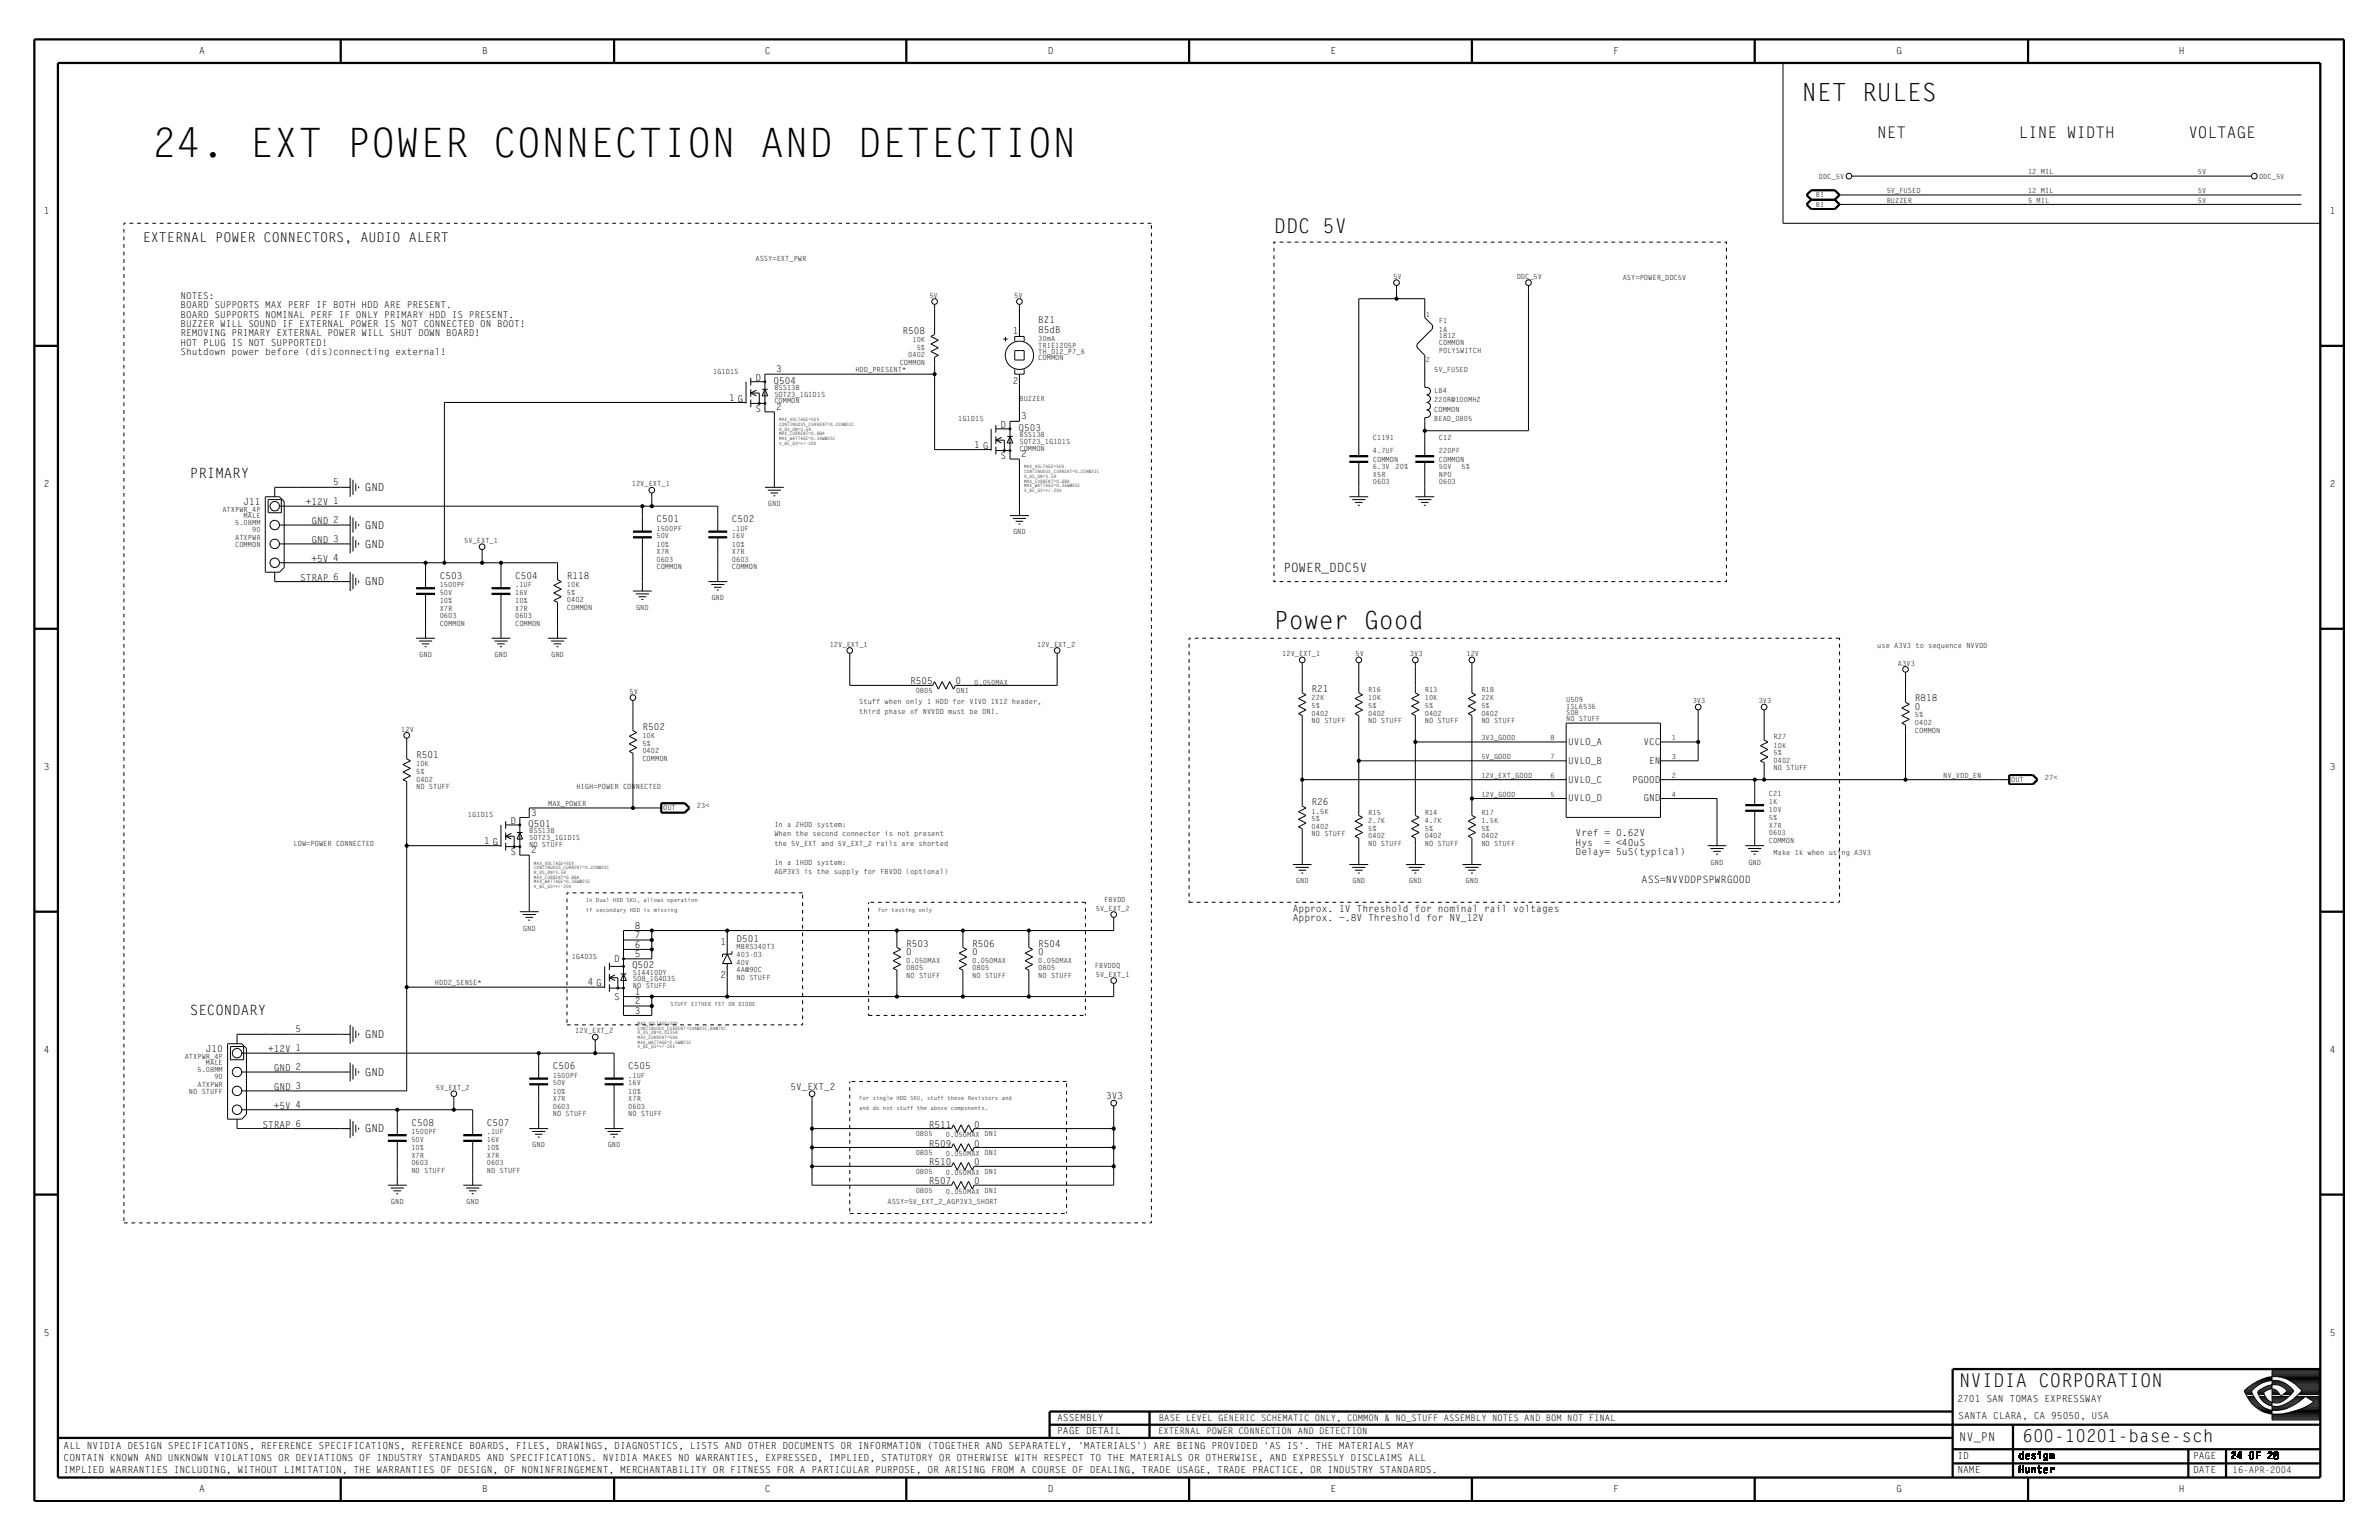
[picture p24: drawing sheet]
<svg xmlns="http://www.w3.org/2000/svg" width="432mm" height="279mm" viewBox="0 0 432 279" stroke-linecap="round" stroke-linejoin="round" font-family="sans-serif">
<defs><g id="words">
<text font-size="7.4" x="27.6" y="28.5">24. EXT POWER CONNECTION AND DETECTION</text>
<g font-size="4.5">
<text x="327" y="18.3">NET RULES</text>
<text x="231.2" y="114.1">Power Good</text>
</g>
<text font-size="3.7" x="231.2" y="42.2">DDC 5V</text>
<text font-size="3.4" x="355.6" y="251.6">NVIDIA CORPORATION</text>
<text font-size="3.2" x="367.1" y="261.6">600-10201-base-sch</text>
<g font-size="2.9">
<text x="340.7" y="25.1">NET</text>
<text x="366.4" y="25.1">LINE WIDTH</text>
<text x="397.2" y="25.1">VOLTAGE</text>
</g>
<g font-size="2.6">
<text x="34.5" y="86.7">PRIMARY</text>
<text x="34.5" y="184.2">SECONDARY</text>
</g>
<text font-size="2.4" x="25.9" y="43.9">EXTERNAL POWER CONNECTORS, AUDIO ALERT</text>
<text font-size="2.3" x="232.9" y="103.8">POWER_DDC5V</text>
<text font-size="2.2" x="355.6" y="261.4">NV_PN</text>
<g font-size="2">
<text x="66.2" y="89.1">GND</text>
<text x="66.2" y="95.9">GND</text>
<text x="66.2" y="99.4">GND</text>
<text x="66.2" y="106.2">GND</text>
<text x="66.2" y="188.3">GND</text>
<text x="66.2" y="195.2">GND</text>
<text x="66.2" y="205.4">GND</text>
</g>
<g font-size="1.8">
<text x="36.2" y="9.7">A</text>
<text x="87.5" y="9.7">B</text>
<text x="138.8" y="9.7">C</text>
<text x="190.2" y="9.7">D</text>
<text x="241.5" y="9.7">E</text>
<text x="292.8" y="9.7">F</text>
<text x="344.2" y="9.7">G</text>
<text x="395.5" y="9.7">H</text>
<text x="7.9" y="38.8">1</text>
<text x="422.9" y="38.8">1</text>
<text x="7.9" y="88.4">2</text>
<text x="422.9" y="88.4">2</text>
<text x="7.9" y="139.7">3</text>
<text x="422.9" y="139.7">3</text>
<text x="286" y="153.4">Hys</text>
<text x="286" y="155.1">Delay= 5uS(typical)</text>
<text x="286" y="151.7">Vref = 0.62V</text>
<text x="291.2" y="153.4">= &lt;40uS</text>
<text x="298" y="160.3">ASS=NVVDDPSPWRGOOD</text>
<text x="234.7" y="165.4">Approx. 1V Threshold for nominal rail voltages</text>
<text x="234.7" y="167.1">Approx. ~.8V Threshold for NV_12V</text>
<text x="7.9" y="191.1">4</text>
<text x="422.9" y="191.1">4</text>
<text x="7.9" y="242.4">5</text>
<text x="422.9" y="242.4">5</text>
<text x="191.9" y="257.8">ASSEMBLY</text>
<text x="355.3" y="254.4">2701 SAN TOMAS EXPRESSWAY</text>
<text x="355.4" y="257.5">SANTA CLARA, CA 95050, USA</text>
<text x="11.5" y="262.9">ALL NVIDIA DESIGN SPECIFICATIONS, REFERENCE SPECIFICATIONS, REFERENCE BOARDS, FILES, DRAWINGS, DIAGNOSTICS, LISTS AND OTHER DOCUMENTS OR INFORMATION (TOGETHER AND SEPARATELY, 'MATERIALS') ARE BEING PROVIDED 'AS IS'. THE MATERIALS MAY</text>
<text x="191.9" y="260.2">PAGE DETAIL</text>
<text x="11.5" y="265">CONTAIN KNOWN AND UNKNOWN VIOLATIONS OR DEVIATIONS OF INDUSTRY STANDARDS AND SPECIFICATIONS. NVIDIA MAKES NO WARRANTIES, EXPRESSED, IMPLIED, STATUTORY OR OTHERWISE WITH RESPECT TO THE MATERIALS OR OTHERWISE, AND EXPRESSLY DISCLAIMS ALL</text>
<text x="11.5" y="267.2">IMPLIED WARRANTIES INCLUDING, WITHOUT LIMITATION, THE WARRANTIES OF DESIGN, OF NONINFRINGEMENT, MERCHANTABILITY OR FITNESS FOR A PARTICULAR PURPOSE, OR ARISING FROM A COURSE OF DEALING, TRADE USAGE, TRADE PRACTICE, OR INDUSTRY STANDARDS.</text>
<text x="355.3" y="264.6">ID</text>
<text x="355.3" y="267.2">NAME</text>
<text x="366.4" y="267.2">Hunter</text>
<text x="366.4" y="264.6">design</text>
<text x="398" y="264.6">PAGE</text>
<text x="398" y="267.2">DATE</text>
<text x="404.9" y="264.6">24 OF 28</text>
<text x="36.2" y="270.6">A</text>
<text x="87.5" y="270.6">B</text>
<text x="138.8" y="270.6">C</text>
<text x="190.2" y="270.6">D</text>
<text x="241.5" y="270.6">E</text>
<text x="292.8" y="270.6">F</text>
<text x="344.2" y="270.6">G</text>
<text x="395.5" y="270.6">H</text>
</g>
<g font-size="1.7">
<text x="32.8" y="55.9">BOARD SUPPORTS MAX PERF IF BOTH HDD ARE PRESENT.</text>
<text x="32.8" y="57.6">BOARD SUPPORTS NOMINAL PERF IF ONLY PRIMARY HDD IS PRESENT.</text>
<text x="32.8" y="59.3">BUZZER WILL SOUND IF EXTERNAL POWER IS NOT CONNECTED ON BOOT!</text>
<text x="32.8" y="54.2">NOTES:</text>
<text x="188.5" y="58.6">BZ1</text>
<text x="32.8" y="61">REMOVING PRIMARY EXTERNAL POWER WILL SHUT DOWN BOARD!</text>
<text x="32.8" y="64.5">Shutdown power before (dis)connecting external!</text>
<text x="32.8" y="62.8">HOT PLUG IS NOT SUPPORTED!</text>
<text x="163.8" y="60.5">R508</text>
<text x="183.8" y="60.5">1</text>
<text x="188.5" y="60.4">85dB</text>
<text x="137.1" y="69.1">D</text>
<text x="140.4" y="69.6">Q504</text>
<text x="140.9" y="67.5">3</text>
<text x="183.8" y="69.6">2</text>
<text x="132.3" y="72.7">1 G</text>
<text x="137.1" y="74.7">S</text>
<text x="140.9" y="74.4">2</text>
<text x="181.6" y="77.6">D</text>
<text x="185.4" y="76.1">3</text>
<text x="176.8" y="81.2">1 G</text>
<text x="181.6" y="83.3">S</text>
<text x="184.9" y="78.1">Q503</text>
<text x="185.4" y="82.9">2</text>
<text x="54.5" y="88.2">STRAP 5</text>
<text x="44.2" y="91.7">J11</text>
<text x="55.5" y="91.7">+12V 1</text>
<text x="56.5" y="95.1">GND 2</text>
<text x="119.2" y="94.7">C501</text>
<text x="132.8" y="94.7">C502</text>
<text x="56.5" y="98.5">GND 3</text>
<text x="56.5" y="101.9">+5V 4</text>
<text x="54.5" y="105.4">STRAP 6</text>
<text x="79.8" y="105">C503</text>
<text x="93.5" y="105">C504</text>
<text x="102.9" y="105">R118</text>
<text x="165.2" y="124.2">R505</text>
<text x="173.4" y="124.2">0</text>
<text x="238.1" y="125.5">R21</text>
<text x="347.6" y="127.3">R818</text>
<text x="347.6" y="128.8">0</text>
<text x="75.5" y="137.5">R501</text>
<text x="116.6" y="132.4">R502</text>
<text x="284.6" y="135.1">UVLO_A</text>
<text x="298.3" y="135.1">VCC</text>
<text x="284.6" y="138.5">UVLO_B</text>
<text x="284.6" y="142">UVLO_C</text>
<text x="296.2" y="142">PGOOD</text>
<text x="299.3" y="138.5">EN</text>
<text x="92.6" y="149.5">D</text>
<text x="96.4" y="148">3</text>
<text x="238.1" y="146.1">R26</text>
<text x="284.6" y="145.4">UVLO_D</text>
<text x="298.3" y="145.4">GND</text>
<text x="87.8" y="153.1">1 G</text>
<text x="92.6" y="155.1">S</text>
<text x="95.9" y="150">Q501</text>
<text x="96.4" y="154.8">2</text>
<text x="115.2" y="168.5">8</text>
<text x="115.2" y="170.2">7</text>
<text x="115.2" y="171.9">6</text>
<text x="115.2" y="173.6">5</text>
<text x="130.8" y="171.4">1</text>
<text x="133.7" y="170.9">D501</text>
<text x="164.5" y="171.7">R503</text>
<text x="164.5" y="173.3">0</text>
<text x="176.5" y="171.7">R506</text>
<text x="176.5" y="173.3">0</text>
<text x="188.5" y="171.7">R504</text>
<text x="188.5" y="173.3">0</text>
<text x="106.7" y="178.8">4 G</text>
<text x="111.5" y="174.5">D</text>
<text x="114.7" y="175.7">Q502</text>
<text x="130.8" y="177.4">2</text>
<text x="111.5" y="181.5">S</text>
<text x="115.2" y="180.5">1</text>
<text x="115.2" y="183.9">3</text>
<text x="115.2" y="182.2">2</text>
<text x="37.4" y="190.9">J10</text>
<text x="47.6" y="187.5">STRAP 5</text>
<text x="48.7" y="190.9">+12V 1</text>
<text x="49.7" y="197.7">GND 3</text>
<text x="49.7" y="194.3">GND 2</text>
<text x="100.3" y="194">C506</text>
<text x="114" y="194">C505</text>
<text x="143.5" y="197.7">5V_EXT_2</text>
<text x="49.7" y="201.2">+5V 4</text>
<text x="200.8" y="199.5">3V3</text>
<text x="47.6" y="204.6">STRAP 6</text>
<text x="74.7" y="204.2">C508</text>
<text x="88.4" y="204.2">C507</text>
<text x="168.6" y="204.6">R511</text>
<text x="168.6" y="208">R509</text>
<text x="176.8" y="204.6">0</text>
<text x="176.8" y="208">0</text>
<text x="168.6" y="211.4">R510</text>
<text x="168.6" y="214.9">R507</text>
<text x="176.8" y="214.9">0</text>
<text x="176.8" y="211.4">0</text>
</g>
<g font-size="1.6">
<text x="210.4" y="257.8">BASE LEVEL GENERIC SCHEMATIC ONLY, COMMON &amp; NO_STUFF ASSEMBLY NOTES AND BOM NOT FINAL</text>
<text x="210.2" y="260.2">EXTERNAL POWER CONNECTION AND DETECTION</text>
<text x="405.2" y="267.2">16-APR-2004</text>
</g>
<g font-size="1.3">
<text x="329.6" y="35.8">BI</text>
<text x="330.1" y="32.5">DDC_5V</text>
<text x="342.4" y="35">5V_FUSED</text>
<text x="368.1" y="35">12 MIL</text>
<text x="368.1" y="31.6">12 MIL</text>
<text x="398.9" y="35">5V</text>
<text x="398.9" y="31.6">5V</text>
<text x="410" y="32.5">DDC_5V</text>
<text x="329.6" y="37.5">BI</text>
<text x="342.4" y="36.7">BUZZER</text>
<text x="368.1" y="36.7">5 MIL</text>
<text x="398.9" y="36.7">5V</text>
<text x="137.1" y="47.4">ASSY=EXT_PWR</text>
<text x="252.9" y="50.6">5V</text>
<text x="275.3" y="50.6">DDC_5V</text>
<text x="294.5" y="50.8">ASY=POWER_DDC5V</text>
<text x="168.7" y="54">5V</text>
<text x="184.1" y="54">5V</text>
<text x="258.8" y="57.4">1</text>
<text x="261.2" y="58.6">F1</text>
<text x="164.8" y="64.8">0402</text>
<text x="165.6" y="62.1">10K</text>
<text x="166.4" y="63.4">5%</text>
<text x="188.5" y="63.1">TRIE1205P</text>
<text x="188.5" y="64.3">TH_D12_P7_6</text>
<text x="188.5" y="65.3">COMMON</text>
<text x="188.5" y="61.9">30mA</text>
<text x="258.8" y="65.7">2</text>
<text x="261.2" y="61.4">1812</text>
<text x="261.2" y="62.6">COMMON</text>
<text x="261.2" y="60.2">1A</text>
<text x="261.2" y="64.1">POLYSWITCH</text>
<text x="129.4" y="67.9">1G1D1S</text>
<text x="140.5" y="70.8">BSS138</text>
<text x="140.5" y="72">SOT23_1G1D1S</text>
<text x="155.3" y="67.5">HDD_PRESENT*</text>
<text x="163.3" y="66.2">COMMON</text>
<text x="260.3" y="67.5">5V_FUSED</text>
<text x="260.3" y="71.3">LB4</text>
<text x="140.5" y="73.2">COMMON</text>
<text x="173.9" y="76.4">1G1D1S</text>
<text x="185" y="72.7">BUZZER</text>
<text x="260.3" y="76.4">BEAD_0805</text>
<text x="260.3" y="73">220R@100MHZ</text>
<text x="260.3" y="74.7">COMMON</text>
<text x="185" y="80.5">SOT23_1G1D1S</text>
<text x="185" y="79.3">BSS138</text>
<text x="185" y="81.7">COMMON</text>
<text x="249.2" y="83.8">COMMON</text>
<text x="249.2" y="79.9">C1191</text>
<text x="249.2" y="82.3">4.7UF</text>
<text x="261.2" y="79.9">C12</text>
<text x="261.2" y="82.3">220PF</text>
<text x="261.2" y="83.8">COMMON</text>
<text x="114.7" y="88.2">12V_EXT_1</text>
<text x="249.2" y="87.9">0603</text>
<text x="249.2" y="86.5">X5R</text>
<text x="249.2" y="85.2">6.3V</text>
<text x="253.3" y="85.2">20%</text>
<text x="261.2" y="86.5">NPO</text>
<text x="261.2" y="85.2">50V</text>
<text x="261.2" y="87.9">0603</text>
<text x="265.3" y="85.2">5%</text>
<text x="40.4" y="92.9">ATXPWR_4P</text>
<text x="42.7" y="95.3">5.08MM</text>
<text x="44.2" y="94.1">MALE</text>
<text x="139.4" y="91.8">GND</text>
<text x="42.7" y="98">ATXPWR</text>
<text x="42.7" y="99.2">COMMON</text>
<text x="45.8" y="96.5">90</text>
<text x="84.3" y="98.5">5V_EXT_1</text>
<text x="119.2" y="96.3">1500PF</text>
<text x="119.2" y="99.2">10%</text>
<text x="119.2" y="97.7">50V</text>
<text x="119.2" y="100.6">X7R</text>
<text x="119.2" y="101.9">0603</text>
<text x="132.8" y="100.6">X7R</text>
<text x="132.8" y="97.7">16V</text>
<text x="132.8" y="101.9">0603</text>
<text x="132.8" y="96.3">.1UF</text>
<text x="132.8" y="99.2">10%</text>
<text x="183.9" y="97">GND</text>
<text x="79.8" y="106.6">1500PF</text>
<text x="79.8" y="107.9">50V</text>
<text x="93.5" y="106.6">.1UF</text>
<text x="93.5" y="107.9">16V</text>
<text x="102.9" y="106.6">10K</text>
<text x="102.9" y="107.9">5%</text>
<text x="119.2" y="103.3">COMMON</text>
<text x="132.8" y="103.3">COMMON</text>
<text x="79.8" y="109.5">10%</text>
<text x="79.8" y="110.8">X7R</text>
<text x="79.8" y="113.6">COMMON</text>
<text x="79.8" y="112.2">0603</text>
<text x="93.5" y="109.5">10%</text>
<text x="93.5" y="110.8">X7R</text>
<text x="93.5" y="112.2">0603</text>
<text x="93.5" y="113.6">COMMON</text>
<text x="102.9" y="109.3">0402</text>
<text x="102.9" y="110.7">COMMON</text>
<text x="115.4" y="110.7">GND</text>
<text x="129.1" y="108.9">GND</text>
<text x="76.1" y="119.2">GND</text>
<text x="89.8" y="119.2">GND</text>
<text x="100" y="119.2">GND</text>
<text x="150.6" y="117.3">12V_EXT_1</text>
<text x="188.2" y="117.3">12V_EXT_2</text>
<text x="232.7" y="119">12V_EXT_1</text>
<text x="246" y="119">5V</text>
<text x="255.9" y="119">3V3</text>
<text x="266.2" y="119">12V</text>
<text x="340.7" y="117.5">use A3V3 to sequence NVVDD</text>
<text x="114.3" y="125.9">5V</text>
<text x="166.2" y="125.7">0805</text>
<text x="173.6" y="125.7">DNI</text>
<text x="176.8" y="124.2">0.050MAX</text>
<text x="248.3" y="125.5">R16</text>
<text x="258.6" y="125.5">R13</text>
<text x="268.9" y="125.5">R18</text>
<text x="344.5" y="120.8">A3V3</text>
<text x="155.9" y="127.8">Stuff when only 1 HDD for VIVO 1X12 header,</text>
<text x="155.9" y="129.5">third phase of NVVDD must be DNI.</text>
<text x="238.1" y="127.1">22K</text>
<text x="238.1" y="128.5">5%</text>
<text x="238.1" y="131.2">NO STUFF</text>
<text x="238.1" y="129.8">0402</text>
<text x="248.3" y="127.1">10K</text>
<text x="248.3" y="128.5">5%</text>
<text x="248.3" y="131.2">NO STUFF</text>
<text x="248.3" y="129.8">0402</text>
<text x="258.6" y="127.1">10K</text>
<text x="258.6" y="128.5">5%</text>
<text x="258.6" y="131.2">NO STUFF</text>
<text x="258.6" y="129.8">0402</text>
<text x="268.9" y="127.1">22K</text>
<text x="268.9" y="128.5">5%</text>
<text x="268.9" y="129.8">0402</text>
<text x="268.9" y="131.2">NO STUFF</text>
<text x="284.3" y="127.4">U509</text>
<text x="284.3" y="128.6">ISL6536</text>
<text x="284.3" y="130.8">NO STUFF</text>
<text x="284.3" y="129.6">S08</text>
<text x="307.2" y="127.6">3V3</text>
<text x="319.2" y="127.6">3V3</text>
<text x="347.6" y="131.5">0402</text>
<text x="347.6" y="130.2">5%</text>
<text x="72.8" y="132.7">12V</text>
<text x="116.6" y="135.3">5%</text>
<text x="116.6" y="133.9">10K</text>
<text x="116.6" y="136.7">0402</text>
<text x="268.9" y="134.3">3V3_GOOD</text>
<text x="268.9" y="137.7">5V_GOOD</text>
<text x="281.4" y="134.3">8</text>
<text x="281.4" y="137.7">7</text>
<text x="303.4" y="137.7">3</text>
<text x="303.4" y="134.3">1</text>
<text x="321.9" y="134.1">R27</text>
<text x="321.9" y="135.6">10K</text>
<text x="321.9" y="137">5%</text>
<text x="347.6" y="132.9">COMMON</text>
<text x="75.5" y="141.8">0402</text>
<text x="75.5" y="143.2">NO STUFF</text>
<text x="75.5" y="139.1">10K</text>
<text x="75.5" y="140.4">5%</text>
<text x="104.6" y="143.2">HIGH=POWER CONNECTED</text>
<text x="116.6" y="138">COMMON</text>
<text x="268.9" y="141.1">12V_EXT_GOOD</text>
<text x="281.4" y="141.1">6</text>
<text x="303.4" y="141.1">2</text>
<text x="321.9" y="138.4">0402</text>
<text x="321.9" y="139.7">NO STUFF</text>
<text x="352.7" y="141.1">NV_VDD_EN</text>
<text x="365" y="141.9">OUT</text>
<text x="371.2" y="141.5">27&lt;</text>
<text x="84.9" y="148.3">1G1D1S</text>
<text x="99.5" y="146.2">MAX_POWER</text>
<text x="120.4" y="147">OUT</text>
<text x="126.5" y="146.6">23&lt;</text>
<text x="238.1" y="147.6">1.5K</text>
<text x="238.1" y="149">5%</text>
<text x="248.3" y="149.3">2.7K</text>
<text x="248.3" y="147.8">R15</text>
<text x="258.6" y="147.8">R14</text>
<text x="258.6" y="149.3">4.7K</text>
<text x="268.9" y="144.5">12V_GOOD</text>
<text x="268.9" y="149.3">1.5K</text>
<text x="268.9" y="147.8">R17</text>
<text x="281.4" y="144.5">5</text>
<text x="303.4" y="144.5">4</text>
<text x="321.1" y="144.4">C21</text>
<text x="321.1" y="145.9">1K</text>
<text x="321.1" y="147.3">10V</text>
<text x="321.1" y="148.8">5%</text>
<text x="53.3" y="153.4">LOW=POWER CONNECTED</text>
<text x="96.1" y="152.4">SOT23_1G1D1S</text>
<text x="96.1" y="151.2">BSS138</text>
<text x="96.1" y="153.6">NO STUFF</text>
<text x="140.5" y="151.7">When the second connector is not present</text>
<text x="140.5" y="153.4">the 5V_EXT and 5V_EXT_2 rails are shorted</text>
<text x="140.5" y="150">In a 2HDD system:</text>
<text x="238.1" y="151.7">NO STUFF</text>
<text x="238.1" y="150.4">0402</text>
<text x="248.3" y="153.4">NO STUFF</text>
<text x="248.3" y="150.7">5%</text>
<text x="248.3" y="152.1">0402</text>
<text x="258.6" y="153.4">NO STUFF</text>
<text x="258.6" y="152.1">0402</text>
<text x="258.6" y="150.7">5%</text>
<text x="268.9" y="152.1">0402</text>
<text x="268.9" y="153.4">NO STUFF</text>
<text x="268.9" y="150.7">5%</text>
<text x="321.1" y="151.5">0603</text>
<text x="321.1" y="152.9">COMMON</text>
<text x="321.1" y="150.2">X7R</text>
<text x="321.9" y="155.1">Make 1k when using A3V3</text>
<text x="140.5" y="156.9">In a 1HDD system:</text>
<text x="140.5" y="158.6">AGP3V3 is the supply for FBVDD (optional)</text>
<text x="235.2" y="160.3">GND</text>
<text x="245.5" y="160.3">GND</text>
<text x="255.7" y="160.3">GND</text>
<text x="266" y="160.3">GND</text>
<text x="310.5" y="156.9">GND</text>
<text x="317.3" y="156.9">GND</text>
<text x="198.9" y="165.2">5V_EXT_2</text>
<text x="200.4" y="163.7">FBVDD</text>
<text x="94.9" y="168.8">GND</text>
<text x="103.8" y="174">1G4D3S</text>
<text x="133.7" y="172.3">MBRS340T3</text>
<text x="133.7" y="173.6">403-03</text>
<text x="79" y="178.8">HDD2_SENSE*</text>
<text x="114.9" y="178.1">SO8_1G4D3S</text>
<text x="114.9" y="179.3">NO STUFF</text>
<text x="114.9" y="176.9">SI4410DY</text>
<text x="133.7" y="177.7">NO STUFF</text>
<text x="133.7" y="176.4">4A@90C</text>
<text x="133.7" y="175">40V</text>
<text x="164.5" y="176">0805</text>
<text x="164.5" y="174.6">0.050MAX</text>
<text x="164.5" y="177.4">NO STUFF</text>
<text x="176.5" y="174.6">0.050MAX</text>
<text x="176.5" y="177.4">NO STUFF</text>
<text x="176.5" y="176">0805</text>
<text x="188.5" y="174.6">0.050MAX</text>
<text x="188.5" y="177.4">NO STUFF</text>
<text x="188.5" y="176">0805</text>
<text x="198.7" y="175.7">FBVDDQ</text>
<text x="198.9" y="177.2">5V_EXT_1</text>
<text x="104.4" y="187.5">12V_EXT_2</text>
<text x="33.5" y="192.1">ATXPWR_4P</text>
<text x="35.8" y="194.5">5.08MM</text>
<text x="35.8" y="197.2">ATXPWR</text>
<text x="37.4" y="193.3">MALE</text>
<text x="38.9" y="195.7">90</text>
<text x="79.1" y="197.7">5V_EXT_2</text>
<text x="100.3" y="195.5">1500PF</text>
<text x="100.3" y="196.9">50V</text>
<text x="114" y="196.9">16V</text>
<text x="114" y="195.5">.1UF</text>
<text x="34.3" y="198.4">NO STUFF</text>
<text x="100.3" y="198.4">10%</text>
<text x="100.3" y="202.5">NO STUFF</text>
<text x="100.3" y="199.8">X7R</text>
<text x="100.3" y="201.2">0603</text>
<text x="114" y="198.4">10%</text>
<text x="114" y="199.8">X7R</text>
<text x="114" y="201.2">0603</text>
<text x="114" y="202.5">NO STUFF</text>
<text x="74.7" y="205.8">1500PF</text>
<text x="74.7" y="207.2">50V</text>
<text x="74.7" y="208.7">10%</text>
<text x="88.4" y="207.2">16V</text>
<text x="88.4" y="205.8">.1UF</text>
<text x="88.4" y="208.7">10%</text>
<text x="96.6" y="208.2">GND</text>
<text x="110.3" y="208.2">GND</text>
<text x="166.2" y="206.1">0805</text>
<text x="166.2" y="209.6">0805</text>
<text x="171.7" y="209.8">0.050MAX DNI</text>
<text x="171.7" y="206.4">0.050MAX DNI</text>
<text x="74.7" y="212.8">NO STUFF</text>
<text x="74.7" y="210.1">X7R</text>
<text x="74.7" y="211.4">0603</text>
<text x="88.4" y="210.1">X7R</text>
<text x="88.4" y="211.4">0603</text>
<text x="88.4" y="212.8">NO STUFF</text>
<text x="166.2" y="213">0805</text>
<text x="171.7" y="213.2">0.050MAX DNI</text>
<text x="71" y="218.4">GND</text>
<text x="84.6" y="218.4">GND</text>
<text x="161.1" y="218.4">ASSY=5V_EXT_2_AGP3V3_SHORT</text>
<text x="166.2" y="216.4">0805</text>
<text x="171.7" y="216.6">0.050MAX DNI</text>
</g>
<g font-size="1">
<text x="106.3" y="165.4">if secondary HDD is missing</text>
<text x="106.3" y="163.7">In Dual HDD SKU, allows operation</text>
<text x="159.4" y="165.4">For testing only</text>
<text x="121.7" y="182.5">STUFF EITHER FET OR DIODE</text>
<text x="155.9" y="199.6">For single HDD SKU, stuff these Resistors and</text>
<text x="155.9" y="201.3">and do not stuff the above components.</text>
</g>
<g font-size=".8">
<text x="141.4" y="77.3">CONTINUOUS_CURRENT=0.22A@31C</text>
<text x="141.4" y="76.4">MAX_VOLTAGE=50V</text>
<text x="141.4" y="80.7">V_BE_GS=+/-20V</text>
<text x="141.4" y="78.1">R_DS_ON=3.5R</text>
<text x="141.4" y="79">MAX_CURRENT=0.88A</text>
<text x="141.4" y="79.9">MAX_WATTAGE=0.36W@25C</text>
<text x="185.9" y="89.3">V_BE_GS=+/-20V</text>
<text x="185.9" y="85">MAX_VOLTAGE=50V</text>
<text x="185.9" y="86.7">R_DS_ON=3.5R</text>
<text x="185.9" y="85.8">CONTINUOUS_CURRENT=0.22A@31C</text>
<text x="185.9" y="87.6">MAX_CURRENT=0.88A</text>
<text x="185.9" y="88.4">MAX_WATTAGE=0.36W@25C</text>
<text x="96.9" y="161.1">V_BE_GS=+/-20V</text>
<text x="96.9" y="156.9">MAX_VOLTAGE=50V</text>
<text x="96.9" y="157.7">CONTINUOUS_CURRENT=0.22A@31C</text>
<text x="96.9" y="159.4">MAX_CURRENT=0.88A</text>
<text x="96.9" y="160.3">MAX_WATTAGE=0.36W@25C</text>
<text x="96.9" y="158.6">R_DS_ON=3.5R</text>
<text x="115.7" y="185.9">MAX_VOLTAGE=30V</text>
<text x="115.7" y="190.2">V_BE_GS=+/-20V</text>
<text x="115.7" y="187.7">R_DS_ON=0.0135R</text>
<text x="115.7" y="188.5">MAX_CURRENT=50A</text>
<text x="115.7" y="189.4">MAX_WATTAGE=2.5W@25C</text>
<text x="115.7" y="186.8">CONTINUOUS_CURRENT=10A@25C,8A@70C</text>
</g>
</g></defs>
<g fill="none" stroke="#000" stroke-width=".18">
<path d="M323.6 11.4v29.1zM333.9 37.1h1.7zM333.9 35.4h1.7zM335.6 37.1h82.1zM335.6 35.4h82.1zM336.1 32h1.2zM337.3 32h70.2zM407.5 32h1.2zM169.6 55.9v3.4zM169.6 59.3v1.4zM169.6 55.2v.7zM185 55.9v3.4z"/>
<path d="M185 59.3v1.7zM185 55.2v.7zM246.6 54.2h6.9zM246.6 54.2v25.7zM253.5 54.2h5.1zM253.5 52.5v1.7zM253.5 51.8v.7zM258.6 54.2v3.4zM258.6 57.6l1.2 1.2zM259.8 58.8l.1 .1a.68 .68 0 0 1-.1 .9M259.8 59.8l-2.4 2.5zM277.4 52.5v25.6z"/>
<path d="M277.4 51.8v.7zM323.6 40.5h97.5zM80.7 73h53zM80.7 73v29.1zM133.7 73h1.7zM135.4 69.3v3.9zM136.3 73.2h2.5zM136.3 71.3h1.5zM136.3 71.3l1-.5zM136.3 71.3l1 .5zM136.3 69.3h2.5zM136.3 68.6v1.3z"/>
<path d="M136.3 70.6v1.4zM136.3 72.5v1.4zM137.8 71.3v1.9zM138.3 70.6h1zM138.3 71.8h1zM138.8 67.9h1.7zM138.8 67.9v6.8zM138.8 70.6l-.5 1.2zM138.8 70.6l.5 1.2zM138.8 74.7h1.7zM140.5 67.9h29.1zM140.5 74.7v12z"/>
<path d="M168.9 63.8l1.4 .7zM168.9 63.8l1.4-.7zM168.9 62.4l1.4 .7zM168.9 62.4l1.4-.7zM168.9 61l1.4 .7zM168.9 61l.7-.3zM169.6 66.2v1.7zM169.6 67.9v13.7zM169.6 64.8v1.4zM169.6 64.8l.7-.3zM179.9 77.8v3.9zM180.8 79.9h1.5z"/>
<path d="M180.8 79.9l1-.6zM180.8 79.9l1 .5zM180.8 77.8h2.5zM180.8 77.1v1.4zM180.8 79.2v1.3zM182.1 61.5h.8zM182.3 79.9v1.8zM182.5 61.1v.8zM182.8 79.2h1zM183.3 76.4h1.7zM183.3 76.4v6.9zM183.3 79.2l-.5 1.2z"/>
<path d="M183.3 79.2l.5 1.2zM184.2 67.9h1.7zM184.2 61h1.7zM184.2 65.3h1.7zM184.2 63.6h1.7zM184.2 61v.9zM184.2 63.6v1.7zM184.2 67v.9zM185 69.6v6.8zM185 67.9v1.7zM185.9 61v.9zM185.9 63.6v1.7z"/>
<path d="M185.9 67v.9zM246.6 79.9v2.9zM257.4 63.2l1.2 1.3zM257.4 62.2a.68 .68 0 0 0 0 1.1M258.6 78.1h18.8zM258.6 64.5v5.1zM258.6 76.4v1.7zM258.6 78.1v1.8zM258.6 79.9v2.9zM258.6 70.3h.3zM258.6 69.6v.7zM258.6 75.8h.3z"/>
<path d="M258.6 75.8v.6zM258.9 70.3a.68 .68 0 0 1 .7 .7 .68 .68 0 0 1-.6 .6 .68 .68 0 0 1 .6 .7 .68 .68 0 0 1-.6 .7 .68 .68 0 0 1 .6 .7 .68 .68 0 0 1-.6 .7 .68 .68 0 0 1 .6 .7 .68 .68 0 0 1-.6 .7M48.2 90.1v13.7zM48.2 90.1h2.5zM48.7 90.6v2.4zM48.7 93h2.4zM48.7 90.6h2.4zM49.9 88.4v1.7zM49.9 88.4h10.2zM50.7 90.1l.9 .9zM50.7 91.8h9.4zM50.7 95.3h9.4z"/>
<path d="M50.7 98.7h9.4zM51.1 90.6v2.4zM51.6 91v12zM60.1 91.8h56.5zM60.1 88.4h1.7zM60.1 98.7h1.7zM60.1 95.3h1.7zM61.8 88.4h1.8zM61.8 98.7h1.8zM61.8 95.3h1.8zM63.6 86.7v3.4zM63.6 97v3.4z"/>
<path d="M63.6 93.5v3.5zM64.1 87v2.8zM64.1 97.3v2.7zM64.1 93.9v2.7zM64.6 87.7v1.4zM64.6 98v1.4zM64.6 94.6v1.3zM65.1 88.2v.4zM65.1 98.5v.4zM65.1 95.1v.3zM87.5 99.7v.7zM116.6 93.5v3z"/>
<path d="M116.6 97.5v2.9zM116.6 91.8h1.7zM116.6 91.8v1.7zM118.3 91.8h12zM118.3 90.1v1.7zM118.3 89.4v.7zM130.3 93.5v3zM130.3 97.5v2.9zM130.3 91.8v1.7zM138.8 88.4h3.5zM139.3 88.9h2.4zM139.9 89.4h1.3z"/>
<path d="M140.4 90h.3zM140.5 86.7v1.7zM169.6 81.6h8.6zM178.2 81.6h1.7zM180.8 81.7h2.5zM180.8 81.1v1.3zM182.8 80.4h1zM183.3 83.3h1.7zM183.3 93.5h3.4zM183.8 94.1h2.4zM184.3 94.6h1.4zM184.9 95.1h.3z"/>
<path d="M185 83.3v8.5zM185 91.8v1.7zM244.9 90.1h3.4zM245.4 90.6h2.4zM245.9 91.2h1.4zM246.5 91.7h.3zM246.6 86.7v1.7zM246.6 83.8v2.9zM246.6 88.4v1.7zM256.9 90.1h3.4zM257.4 90.6h2.4zM257.9 91.2h1.4z"/>
<path d="M258.4 91.7h.4zM258.6 86.7v1.7zM258.6 83.8v2.9zM258.6 88.4v1.7zM48.2 103.8h2.5zM49.9 103.8v1.7zM49.9 105.5h10.2zM50.7 102.1h9.4zM51.6 103l-.9 .8zM60.1 102.1h17.1zM60.1 105.5h1.7zM61.8 105.5h1.8z"/>
<path d="M63.6 103.8v3.4zM64.1 104.2v2.7zM64.6 104.8v1.4zM65.1 105.4v.3zM75.5 115.8h3.5zM76 116.3h2.4zM76.6 116.8h1.3zM77.1 117.3h.3zM77.2 103.8v2.9zM77.2 107.7v3zM77.2 114.1v1.7zM77.2 102.1h3.5z"/>
<path d="M77.2 102.1v1.7zM77.2 110.7v3.4zM80.7 102.1h6.8zM87.5 102.1h3.4zM87.5 100.4v1.7zM89.2 115.8h3.4zM89.7 116.3h2.4zM90.2 116.8h1.4zM90.8 117.3h.3zM90.9 103.8v2.9zM90.9 107.7v3zM90.9 114.1v1.7z"/>
<path d="M90.9 102.1h10.3zM90.9 102.1v1.7zM90.9 110.7v3.4zM99.5 115.8h3.4zM100 116.3h2.4zM100.5 116.8h1.4zM100.5 108.9l.7 .4zM100.5 108.9l1.4-.6zM100.5 107.6l1.4 .7zM100.5 107.6l1.4-.7zM100.5 106.2l1.4 .7zM100.5 106.2l1.4-.7z"/>
<path d="M101 117.3h.4zM101.2 102.1v1.7zM101.2 110.7v3.4zM101.2 114.1v1.7zM101.2 109.3v1.4zM101.2 105.2l.7 .3zM101.2 103.8v1.4zM114.9 107.2h3.4zM115.4 107.7h2.4zM115.9 108.3h1.4zM116.4 108.8h.4zM116.6 105.5v1.7z"/>
<path d="M116.6 100.4v5.1zM128.6 105.5h3.4zM129.1 106h2.4zM129.6 106.6h1.4zM130.1 107.1h.4zM130.3 103.8v1.7zM130.3 100.4v3.4zM154.2 119.2v5.1zM154.2 118.5v.7zM191.9 119.2v5.1zM191.9 118.5v.7zM73.1 138.7l1.4 .7z"/>
<path d="M73.1 138.7l1.4-.7zM73.8 134.6v1.7zM73.8 137.7l.7 .3zM73.8 136.3v1.4zM73.8 133.9v.7zM114.2 136.3l.7 .4zM114.2 136.3l1.4-.7zM114.2 135l1.4 .6zM114.2 135l1.4-.7zM114.2 133.6l1.4 .7zM114.2 133.6l1.4-.7zM114.9 136.7v1.3z"/>
<path d="M114.9 132.6l.7 .3zM114.9 131.2v1.4zM114.9 127.8v3.4zM114.9 138v8.6zM114.9 127.1v.7zM154.2 124.3h13.7zM167.9 124.3h1.4zM169.6 123.7l-.3 .6zM169.6 123.7l.7 1.3zM171 123.7l.7 1.3zM171 123.7l-.7 1.3zM172.4 123.7l.7 1.3z"/>
<path d="M172.4 123.7l-.7 1.3zM173.4 124.3h1.4zM173.4 124.3l-.3 .7zM174.8 124.3h17.1zM235.7 129.5l.7 .3zM235.7 129.5l1.3-.7zM235.7 128.1l1.3 .7zM235.7 128.1l1.3-.7zM235.7 126.7l1.3 .7zM235.7 126.7l1.3-.6zM236.4 120.9v3.4zM236.4 131.2v10.3z"/>
<path d="M236.4 120.2v.7zM236.4 129.8v1.4zM236.4 125.7l.6 .4zM236.4 124.3v1.4zM245.9 129.5l.7 .3zM245.9 129.5l1.4-.7zM245.9 128.1l1.4 .7zM245.9 128.1l1.4-.7zM245.9 126.7l1.4 .7zM245.9 126.7l1.4-.6zM246.6 138h36zM246.6 120.9v3.4z"/>
<path d="M246.6 131.2v6.8zM246.6 138v8.6zM246.6 120.2v.7zM246.6 129.8v1.4zM246.6 125.7l.7 .4zM246.6 124.3v1.4zM256.2 129.5l.7 .3zM256.2 129.5l1.4-.7zM256.2 128.1l1.4 .7zM256.2 128.1l1.4-.7zM256.2 126.7l1.4 .7zM256.2 126.7l1.4-.6z"/>
<path d="M256.9 134.6h25.7zM256.9 120.9v3.4zM256.9 131.2v3.4zM256.9 134.6v12zM256.9 120.2v.7zM256.9 129.8v1.4zM256.9 125.7l.7 .4zM256.9 124.3v1.4zM266.5 129.5l.7 .3zM266.5 129.5l1.3-.7zM266.5 128.1l1.3 .7zM266.5 128.1l1.3-.7z"/>
<path d="M266.5 126.7l1.3 .7zM266.5 126.7l1.3-.6zM267.2 120.9v3.4zM267.2 131.2v13.7zM267.2 120.2v.7zM267.2 129.8v1.4zM267.2 125.7l.6 .4zM267.2 124.3v1.4zM282.6 134.6h1.7zM282.6 138h1.7zM284.3 131.2h17.1zM284.3 131.2v17.1z"/>
<path d="M301.4 138h1.7zM301.4 134.6h1.7zM301.4 131.2v17.1zM303.1 138h5.1zM303.1 134.6h5.1zM308.2 129.5v5.1zM308.2 134.6v3.4zM308.2 128.8v.7zM319.5 138l.7 .4zM319.5 138l1.4-.7zM319.5 136.7l1.4 .6zM319.5 136.7l1.4-.7z"/>
<path d="M319.5 135.3l1.4 .7zM319.5 135.3l1.4-.7zM320.2 129.5v3.4zM320.2 139.7v1.8zM320.2 128.8v.7zM320.2 138.4v1.3zM320.2 134.3l.7 .3zM320.2 132.9v1.4zM345.2 131.2l.7 .3zM345.2 131.2l1.3-.7zM345.2 129.8l1.3 .7zM345.2 129.8l1.3-.7z"/>
<path d="M345.2 128.5l1.3 .6zM345.2 128.5l1.3-.7zM345.9 122.6v3.5zM345.9 132.9v8.6zM345.9 121.9v.7zM345.9 131.5v1.4zM345.9 127.4l.6 .4zM345.9 126.1v1.3zM73.1 141.5l.7 .3zM73.1 141.5l1.4-.7zM73.1 140.1l1.4 .7zM73.1 140.1l1.4-.7z"/>
<path d="M73.8 153.4h15.4zM73.8 143.2v10.2zM73.8 153.4v25.7zM73.8 141.8v1.4zM89.2 153.4h1.7zM90.9 149.7v3.9zM91.8 153.6h2.6zM91.8 151.7h1.5zM91.8 151.7l1-.5zM91.8 151.7l1 .5zM91.8 149.7h2.6zM91.8 149v1.4z"/>
<path d="M91.8 151v1.4zM91.8 152.9v1.4zM93.3 151.7v1.9zM93.8 151h1.1zM93.8 152.2h1.1zM94.4 148.3h1.7zM94.4 148.3v6.8zM94.4 151l-.6 1.2zM94.4 151l.5 1.2zM94.4 155.1h1.7zM96.1 146.6h18.8zM96.1 146.6v1.7z"/>
<path d="M96.1 155.1v8.6zM114.9 146.6h3.4zM118.3 146.6h1.7zM234.7 156.9h3.4zM235.2 157.4h2.4zM235.7 157.9h1.3zM235.7 150l.7 .4zM235.7 150l1.3-.7zM235.7 148.6l1.3 .7zM235.7 148.6l1.3-.6zM235.7 147.3l1.3 .7zM235.7 147.3l1.3-.7z"/>
<path d="M236.2 158.4h.3zM236.4 141.5h46.2zM236.4 141.5v3.4zM236.4 151.7v3.4zM236.4 155.1v1.8zM236.4 150.4v1.3zM236.4 146.2l.6 .4zM236.4 144.9v1.3zM244.9 156.9h3.4zM245.4 157.4h2.4zM245.9 157.9h1.4zM245.9 151.7l.7 .4z"/>
<path d="M245.9 151.7l1.4-.7zM245.9 150.4l1.4 .6zM245.9 150.4l1.4-.7zM245.9 149l1.4 .7zM245.9 149l1.4-.7zM246.5 158.4h.3zM246.6 153.4v1.7zM246.6 155.1v1.8zM246.6 152.1v1.3zM246.6 148l.7 .3zM246.6 146.6v1.4zM255.2 156.9h3.4z"/>
<path d="M255.7 157.4h2.4zM256.2 157.9h1.4zM256.2 151.7l.7 .4zM256.2 151.7l1.4-.7zM256.2 150.4l1.4 .6zM256.2 150.4l1.4-.7zM256.2 149l1.4 .7zM256.2 149l1.4-.7zM256.7 158.4h.4zM256.9 153.4v1.7zM256.9 155.1v1.8zM256.9 152.1v1.3z"/>
<path d="M256.9 148l.7 .3zM256.9 146.6v1.4zM265.4 156.9h3.5zM266 157.4h2.4zM266.5 157.9h1.3zM266.5 151.7l.7 .4zM266.5 151.7l1.3-.7zM266.5 150.4l1.3 .6zM266.5 150.4l1.3-.7zM266.5 149l1.3 .7zM266.5 149l1.3-.7zM267 158.4h.3z"/>
<path d="M267.2 144.9h15.4zM267.2 144.9v1.7zM267.2 153.4v1.7zM267.2 155.1v1.8zM267.2 152.1v1.3zM267.2 148l.6 .3zM267.2 146.6v1.4zM282.6 141.5h1.7zM282.6 144.9h1.7zM284.3 148.3h17.1zM301.4 144.9h1.7zM301.4 141.5h1.7z"/>
<path d="M303.1 141.5h15.4zM303.1 144.9h8.5zM309.9 153.4h3.5zM310.4 153.9h2.4zM311 154.5h1.3zM311.5 155h.3zM311.6 144.9v6.8zM311.6 151.7v1.7zM316.8 153.4h3.4zM317.3 153.9h2.4zM317.8 154.5h1.4zM318.3 155h.4z"/>
<path d="M318.5 143.2v2.9zM318.5 147.1v2.9zM318.5 151.7v1.7zM318.5 141.5v1.7zM318.5 141.5h1.7zM318.5 150v1.7zM320.2 141.5h25.7zM345.9 141.5h17.1zM363 141.5h1.7zM73.8 179.1h34.2zM73.8 179.1v18.8zM94.4 165.4h3.4z"/>
<path d="M94.9 165.9h2.4zM95.4 166.4h1.3zM95.9 166.9h.3zM96.1 163.7v1.7zM108 179.1h1.8zM109.8 175.3v4zM110.6 179.3h2.6zM110.6 177.4h1.5zM110.6 177.4l1-.5zM110.6 177.4l1 .5zM110.6 175.3h2.6zM110.6 174.6v1.4z"/>
<path d="M110.6 176.7v1.4zM110.6 178.6v1.4zM112.1 177.4v1.9zM112.7 176.7h1zM112.7 177.9h1zM113.2 170.5h1.7zM113.2 172.3h1.7zM113.2 168.8h1.7zM113.2 174h1.7zM113.2 168.8v15.4zM113.2 176.7l-.5 1.2zM113.2 176.7l.5 1.2z"/>
<path d="M114.9 170.5h3.4zM114.9 168.8h3.4zM114.9 174h3.4zM114.9 172.3h3.4zM118.3 168.8h13.7zM118.3 168.8v1.7zM118.3 170.5v1.8zM118.3 172.3v1.7zM131.1 174.8h1.7zM131.1 173.1h1.7zM131.1 173.1v.5zM132 168.8h30.8z"/>
<path d="M132 168.8v1.7zM132 177.4v3.4zM132 173.1l.8 1.7zM132 170.5v2.6zM132 173.1l-.9 1.7zM132 174.8v2.6zM132.8 172.6v.5zM162.1 175.7l.7 .3zM162.1 175.7l1.4-.7zM162.1 174.3l1.4 .7zM162.1 174.3l1.4-.7zM162.1 172.9l1.4 .7z"/>
<path d="M162.1 172.9l1.4-.6zM162.8 168.8h12zM162.8 168.8v1.7zM162.8 177.4v3.4zM162.8 176v1.4zM162.8 171.9l.7 .4zM162.8 170.5v1.4zM174.1 175.7l.7 .3zM174.1 175.7l1.4-.7zM174.1 174.3l1.4 .7zM174.1 174.3l1.4-.7zM174.1 172.9l1.4 .7z"/>
<path d="M174.1 172.9l1.4-.6zM174.8 176v1.4zM174.8 171.9l.7 .4zM174.8 170.5v1.4zM174.8 168.8h11.9zM174.8 168.8v1.7zM174.8 177.4v3.4zM186.1 175.7l.6 .3zM186.1 175.7l1.3-.7zM186.1 174.3l1.3 .7zM186.1 174.3l1.3-.7zM186.1 172.9l1.3 .7z"/>
<path d="M186.1 172.9l1.3-.6zM186.7 168.8h15.4zM186.7 168.8v1.7zM186.7 177.4v3.4zM186.7 176v1.4zM186.7 171.9l.7 .4zM186.7 170.5v1.4zM202.1 167.1v1.7zM202.1 179.1v1.7zM202.1 166.4v.7zM202.1 178.4v.7zM41.3 189.4v13.7z"/>
<path d="M41.3 189.4h2.6zM41.8 189.9v2.4zM41.8 192.3h2.4zM41.8 189.9h2.4zM43 187.7v1.7zM43 187.7h10.3zM43.9 189.4l.8 .8zM43.9 191.1h9.4zM43.9 194.5h9.4zM43.9 197.9h9.4zM44.2 189.9v2.4zM44.7 190.2v12z"/>
<path d="M53.3 197.9h20.5zM53.3 191.1h44.5zM53.3 187.7h8.5zM53.3 194.5h8.5zM61.8 187.7h1.8zM61.8 194.5h1.8zM63.6 185.9v3.5zM63.6 192.8v3.4zM64.1 186.3v2.7zM64.1 193.1v2.8zM64.6 187v1.3zM64.6 193.8v1.4z"/>
<path d="M65.1 187.5v.3zM65.1 194.3v.4zM82.4 199.6v1.7zM82.4 198.9v.7zM97.8 192.8v2.9zM97.8 196.7v2.9zM97.8 191.1h10.2zM97.8 191.1v1.7zM97.8 199.6v3.5zM108 191.1h3.5zM108 189.4v1.7zM108 188.7v.7z"/>
<path d="M111.5 192.8v2.9zM111.5 196.7v2.9zM111.5 191.1v1.7zM111.5 199.6v3.5zM113.2 180.8h1.7zM113.2 184.2h1.7zM113.2 182.5h1.7zM114.9 184.2h3.4zM114.9 182.5h3.4zM114.9 180.8h3.4zM118.3 180.8h13.7zM118.3 180.8v1.7z"/>
<path d="M118.3 182.5v1.7zM132 180.8h30.8zM147.4 198.9v.7zM147.4 199.6v5.2zM162.8 180.8h12zM174.8 180.8h11.9zM186.7 180.8h15.4zM41.3 203.1h2.6zM43 203.1v1.7zM43 204.8h10.3zM43.9 203.1l.8-.9zM43.9 201.3h9.4z"/>
<path d="M53.3 201.3h18.8zM53.3 204.8h8.5zM61.8 204.8h1.8zM63.6 203.1v3.4zM64.1 203.4v2.7zM64.6 204.1v1.3zM65.1 204.6v.3zM70.4 215h3.4zM70.9 215.5h2.4zM71.4 216.1h1.4zM71.9 216.6h.4zM72.1 203.1v2.9z"/>
<path d="M72.1 207v2.9zM72.1 213.3v1.7zM72.1 201.3h10.3zM72.1 201.3v1.8zM72.1 209.9v3.4zM82.4 201.3h3.4zM84.1 215h3.4zM84.6 215.5h2.4zM85.1 216.1h1.4zM85.6 216.6h.4zM85.8 203.1v2.9zM85.8 207v2.9z"/>
<path d="M85.8 213.3v1.7zM85.8 201.3v1.8zM85.8 209.9v3.4zM96.1 204.8h3.4zM96.6 205.3h2.4zM97.1 205.8h1.4zM97.6 206.3h.3zM97.8 203.1v1.7zM109.8 204.8h3.4zM110.3 205.3h2.4zM110.8 205.8h1.3zM111.3 206.3h.3z"/>
<path d="M111.5 203.1v1.7zM147.4 215h23.9zM147.4 211.6h23.9zM147.4 208.2h23.9zM147.4 204.8h23.9zM147.4 204.8v3.4zM147.4 208.2v3.4zM147.4 211.6v3.4zM171.3 204.8h1.4zM171.3 208.2h1.4zM171.3 211.6h1.4zM171.3 215h1.4z"/>
<path d="M173.1 204.1l-.4 .7zM173.1 204.1l.6 1.3zM173.1 207.5l-.4 .7zM173.1 207.5l.6 1.4zM173.1 210.9l-.4 .7zM173.1 210.9l.6 1.4zM173.1 214.3l-.4 .7zM173.1 214.3l.6 1.4zM174.4 204.1l.7 1.3zM174.4 204.1l-.7 1.3zM174.4 207.5l.7 1.4zM174.4 207.5l-.7 1.4z"/>
<path d="M174.4 210.9l.7 1.4zM174.4 210.9l-.7 1.4zM174.4 214.3l.7 1.4zM174.4 214.3l-.7 1.4zM175.8 204.1l.7 1.3zM175.8 204.1l-.7 1.3zM175.8 207.5l.7 1.4zM175.8 207.5l-.7 1.4zM175.8 210.9l.7 1.4zM175.8 210.9l-.7 1.4zM175.8 214.3l.7 1.4zM175.8 214.3l-.7 1.4z"/>
<path d="M176.8 204.8h1.4zM176.8 204.8l-.3 .6zM176.8 208.2h1.4zM176.8 208.2l-.3 .7zM176.8 211.6h1.4zM176.8 211.6l-.3 .7zM176.8 215h1.4zM176.8 215l-.3 .7zM178.2 215h23.9zM178.2 211.6h23.9zM178.2 208.2h23.9zM178.2 204.8h23.9z"/>
<path d="M202.1 211.6v3.4zM202.1 208.2v3.4zM202.1 204.8v3.4zM202.1 201.3v3.5zM202.1 200.7v.6zM407.3 252.3l.9-.7zM407.3 252.3l.4 .7zM407.4 252.3h1.3zM407.4 252.5h1.3zM407.5 252.7h1.2zM407.6 252.2h1.2zM407.6 252.8h1.2z"/>
<path d="M407.7 253l.2 .5zM407.7 253h1.2zM407.8 252h1.2zM407.9 253.4h1.2zM407.9 253.5l.3 .4zM407.9 251.8h1.3zM408 253.5h1.2zM408.1 253.7h1.2zM408.1 251.6h1.3zM408.2 253.9h1.2zM408.2 253.9l.3 .4zM408.2 251.6l.3-.2z"/>
<path d="M408.3 254h1.2zM408.4 251.5h1.2zM408.4 254.2h1.2zM408.5 254.3l.2 .4zM408.5 251.4l.5-.3zM408.6 254.4h1.2zM408.7 251.3h1.2zM408.7 254.6h1.3zM408.7 252.5v.1zM408.7 252.4v.1zM408.7 252.6l.1 .2zM408.7 254.7l.2 .1z"/>
<path d="M408.8 252.8l.1 .2zM408.8 252.2l.3-.3zM408.8 252.2l-.1 .2zM408.8 254.7h1.3zM408.9 251.1h1.2zM408.9 253l.3 .5zM408.9 254.8l.3 .3zM409 251.1l.4-.3zM409 254.9h1.3zM409.1 251.9l.4-.3zM409.2 251h1.3zM409.2 253.5l.1 .3z"/>
<path d="M409.2 255.1h1.3zM409.2 255.1l.4 .3zM409.3 253.8l.3 .4zM409.4 255.2h1.3zM409.4 250.8l.4-.2zM409.5 250.8h1.4zM409.5 251.6l.4-.3zM409.6 255.4l.4 .3zM409.6 255.4h1.3zM409.6 254.2l.3 .3zM409.8 250.6h1.7zM409.8 252.6v.1z"/>
<path d="M409.8 250.6l.3-.2zM409.8 252.7h1zM409.8 252.5h.1M409.8 252.7h.1M409.8 252.5h1.2zM409.8 252.8l.1 .2zM409.9 252.8h1zM409.9 255.6h1.4zM409.9 251.3l.6-.3zM409.9 252.4l-.1 .1zM409.9 252.4l.1-.1zM409.9 253l.1 .2z"/>
<path d="M409.9 254.5l.5 .5zM409.9 253h1.1zM410 255.7l.3 .2zM410 253.2l.4 .6zM410 252.3h1.3zM410 252.3l.3-.2zM410.1 250.4l.4-.2zM410.1 253.4h1.1zM410.1 255.7h1.7zM410.1 250.4h2.3zM410.2 252.2h1.4zM410.2 253.5h1.1z"/>
<path d="M410.3 253.7h1.1zM410.3 252.1l.3-.2zM410.3 255.9l.2 .1zM410.4 255.9h2zM410.4 253.8l.5 .6zM410.4 255l.5 .4zM410.4 253.9h1.1zM410.5 250.3h1.9zM410.5 251l.3-.2zM410.5 256l.4 .2zM410.5 250.2l.4-.1zM410.6 252h1.5z"/>
<path d="M410.6 254h1.1zM410.6 251.9l.5-.2zM410.7 256.1h1.7zM410.7 254.2h1.2zM410.8 251.8h1.6zM410.8 250.8l.4-.1zM410.8 252.7l.4-.3zM410.8 252.7l.3 .4zM410.9 250.1l.3-.1zM410.9 254.4h1.3zM410.9 254.4l.2 .2zM410.9 256.2l.4 .1z"/>
<path d="M410.9 255.4l.4 .1zM410.9 250.1h1.5zM411.1 251.7l.3-.2zM411.1 253.1l.1 .3zM411.1 254.6h1.3zM411.1 256.3h1.3zM411.1 254.6l.5 .2zM411.2 251.6h1.2zM411.2 250.7l.3-.1zM411.2 253.4l.2 .3zM411.2 250l.3-.1zM411.2 252.4l.6-.3z"/>
<path d="M411.3 255.5l.2 .1zM411.3 256.3l.3 .1zM411.4 253.7l.1 .1zM411.4 254.7h1zM411.4 251.5l.4-.1zM411.5 253.8l.2 .2zM411.5 255.6l.1 .1zM411.5 249.9h.9zM411.5 249.9l.4-.1zM411.5 250.6l.4-.1zM411.6 251.5h.8zM411.6 254.8l.3 .2z"/>
<path d="M411.6 256.4l.3 .1zM411.6 255.7h.2zM411.7 254l.2 .2zM411.7 256.4h.7zM411.8 254.9h.6zM411.8 252.1l.4-.1zM411.8 251.4l.3-.1zM411.8 255.7l.2 .1zM411.9 250.5l.5-.1zM411.9 255l.5 .1zM411.9 249.8h.2zM411.9 254.2l.2 .1z"/>
<path d="M411.9 256.5l.5 .1zM412 255.8l.2 .1zM412.1 249.8h.3zM412.1 254.3l.4 .2zM412.1 251.3l.3-.1zM412.1 251.3h.3zM412.2 255.9h.2zM412.2 252h.3zM412.4 249.4h8.5zM412.4 248.7h8.5zM412.4 249.6h8.5zM412.4 249.1h8.5z"/>
<path d="M412.4 248.9h8.5zM412.4 249.2h8.5zM412.4 248.6h8.5zM412.4 248.6v9zM412.4 253.4h3zM412.4 256.6h8.5zM412.4 256.8h8.5zM412.4 257.5h8.5zM412.4 257.3h8.5zM412.4 257.1h8.5zM412.4 256.9h8.5zM412.4 255.2h3.3z"/>
<path d="M412.4 253.5h2.8zM412.4 255.7h1.8zM412.4 255.6h2.5zM412.4 254.2h1.9zM412.4 255.4h2.9zM412.4 254.4h1.6zM412.4 254h2.2zM412.4 253.9h2.4zM412.4 253.7h2.6zM412.4 251.1h2.6zM412.4 251h2.3zM412.4 250.8h1.9z"/>
<path d="M412.4 250.6h1.5zM412.4 253h1.4zM412.4 252.8h1.3zM412.4 252.5h1zM412.4 252.7h1.2zM412.4 252.3h.8zM412.4 252.2h.6zM412.4 257.6h8.5zM412.4 250.4h.7zM412.4 249.8h.9zM412.4 251.2h.6zM412.4 255.9h1.1z"/>
<path d="M412.4 256.6h.5zM412.4 255.1h.3zM412.5 254.5l.5 .1zM412.5 252h.2zM412.7 255.1l.4 .1zM412.7 252l.1 .1zM412.8 252.1h.2zM412.9 256.6h.9zM413 252.1l.1 .1zM413 251.2l.4 .1zM413 254.6h.4zM413.1 255.2h.3z"/>
<path d="M413.1 250.4l.3 .1zM413.1 252.2l.2 .1zM413.3 252.3l.1 .2zM413.3 249.8h.5zM413.4 249.8h7.5zM413.4 250.5l.6 .1zM413.4 252.5l.2 .2zM413.4 251.3h.1M413.4 254.6l.2-.1zM413.4 251.3h.3zM413.4 255.2l.5-.1zM413.5 255.9l.4-.1z"/>
<path d="M413.6 252.7l.1 .1zM413.6 254.5h.1M413.6 254.5l.2-.1zM413.7 251.3h1.5zM413.7 252.8l.1 .1zM413.8 249.8h.1M413.7 249.8l.3 .1zM413.7 251.3l.1 .1zM413.8 252.9l.1 .3zM413.8 251.4l.3 .1zM413.8 254.4h.2zM413.9 256.6h.1"/>
<path d="M413.9 256.6l.2-.1zM413.9 255.1l.1-.1zM413.9 255.8l.4-.1zM413.9 253.2l.1 .2zM414 250.6l.3 .2zM414 254.4l.2-.1zM414 255.1h2zM414 253.4l1.1-1zM414 249.9l.5 .1zM414 255h.2zM414.1 251.5h1.3zM414.1 251.5l.3 .2z"/>
<path d="M414.1 256.5h.4zM414.2 254.3l.1-.1zM414.2 255l.4-.2zM414.3 249.9h6.6zM414.3 255.7l.4-.1zM414.3 250.8l.2 .1zM414.3 254.2l.2-.1zM414.4 251.6h1.2zM414.4 253h1.4zM414.4 251.7l.3 .2zM414.5 250l.2 .1zM414.5 254.9h1.8z"/>
<path d="M414.5 254.1l.1-.1zM414.5 250.9h.2zM414.5 256.5l.6-.1zM414.6 251.8h1.2zM414.6 252.8h1.3zM414.6 254.8h.2zM414.6 254l.2-.1zM414.7 250.9l.4 .3zM414.7 255.6l.4-.1zM414.7 251.9l.5 .5zM414.7 250.1l.5 .1zM414.7 256.4h6.2z"/>
<path d="M414.8 254.8l.4-.2zM414.8 253.9l.4-.3zM414.8 252h1.2zM414.8 252.7h1.3zM414.9 250.1h6zM414.9 254.7h1.7zM415 252.2h1.2zM415 252.5h1.2zM415.1 255.5l.3-.1zM415.1 251.2l.2 .2zM415.1 252.4h.1M415.1 256.4l1.2-.3z"/>
<path d="M415.2 250.2l.7 .4zM415.2 252.3h1.1zM415.2 254.6l.6-.5zM415.2 254.6h1.7zM415.2 250.3h5.7zM415.2 253.6l.7-.7zM415.3 251.4l.2 .1zM415.4 255.4l.4-.2zM415.5 254.4h1.6zM415.5 251.5l.1 .1zM415.5 250.4h5.4zM415.5 256.3h5.4z"/>
<path d="M415.6 251.6l.2 .1zM415.7 254.2h1.7zM415.8 255.2l.4-.2zM415.8 251.7l.1 .2zM415.8 250.6h5.1zM415.8 254.1l.5-.3zM415.9 250.6l.3 .2zM415.9 251.9l.2 .2zM416 254h1.6zM416 252.7h.1M416 252.7l-.1 .2zM416.1 252.1l.1 .1z"/>
<path d="M416.1 250.8h4.8zM416.2 256.1h4.7zM416.2 250.8l.4 .3zM416.2 255l.4-.2zM416.2 253.9h1.6zM416.2 252.2l.2 .2zM416.2 252.5l-.1 .2zM416.3 256.1l.7-.3zM416.3 252.4l-.1 .1zM416.3 252.4h.1zM416.3 253.8l.6-.6zM416.4 251h4.5z"/>
<path d="M416.4 253.7h1.6zM416.6 254.8l.2-.1zM416.6 251.1l.2 .2zM416.6 253.5h1.6zM416.6 251.1h4.3zM416.7 255.9h4.2zM416.8 251.3l.2 .1zM416.8 253.4h4.1zM416.8 251.3h4.1zM416.8 254.7l.4-.3zM417 251.4l.6 .7zM417 251.5h3.9z"/>
<path d="M417 255.8l.6-.2zM417.1 253h3.8zM417.2 251.6h3.7zM417.2 254.4l.7-.6zM417.2 255.7h3.7zM417.3 252.8h3.6zM417.3 251.8h3.6zM417.5 252.7h3.4zM417.5 252h3.4zM417.6 255.6l.5-.2zM417.6 252.1l.2 .2zM417.7 252.5h3.2z"/>
<path d="M417.7 252.2h3.2zM417.7 255.6h3.2zM417.8 252.3l-.9 .9zM417.9 252.3h3zM417.9 253.8l.5-.4zM418.1 255.4l.5-.2zM418.2 255.4h2.7zM418.4 253.4h.1M418.4 253.4l.3 .1zM418.5 255.2h2.4zM418.6 255.2l.4-.2zM418.7 253.5l1.3 .8z"/>
<path d="M418.7 253.5h2.2zM418.9 255.1h2zM419 253.7h1.9zM419 255l.2-.2zM419.1 254.9h1.8zM419.2 254.8l.5-.3zM419.3 253.9h1.6zM419.4 254.7h1.5zM419.6 254h1.3zM419.7 254.6h1.2zM419.7 254.5l.3-.2zM419.9 254.2h1z"/>
<path d="M419.9 254.4h1zM420.9 248.6v9z"/>
<circle cx="335.6" cy="32" r=".51"/>
<circle cx="409.2" cy="32" r=".51"/>
<circle cx="169.6" cy="54.7" r=".51"/>
<circle cx="185" cy="54.7" r=".51"/>
<circle cx="253.5" cy="51.3" r=".51"/>
<circle cx="277.4" cy="51.3" r=".51"/>
<circle cx="137.8" cy="73.2" r=".17"/>
<circle cx="138.8" cy="69.3" r=".17"/>
<circle cx="138.8" cy="73.2" r=".17"/>
<circle cx="183.3" cy="77.8" r=".17"/>
<circle cx="185" cy="64.5" r="2.57"/>
<circle cx="49.9" cy="91.8" r=".86"/>
<circle cx="49.9" cy="98.7" r=".86"/>
<circle cx="49.9" cy="95.3" r=".86"/>
<circle cx="87.5" cy="99.2" r=".51"/>
<circle cx="118.3" cy="88.9" r=".51"/>
<circle cx="182.3" cy="81.7" r=".17"/>
<circle cx="183.3" cy="81.7" r=".17"/>
<circle cx="49.9" cy="102.1" r=".86"/>
<circle cx="154.2" cy="118" r=".51"/>
<circle cx="191.9" cy="118" r=".51"/>
<circle cx="236.4" cy="119.7" r=".51"/>
<circle cx="246.6" cy="119.7" r=".51"/>
<circle cx="256.9" cy="119.7" r=".51"/>
<circle cx="267.2" cy="119.7" r=".51"/>
<circle cx="73.8" cy="133.4" r=".51"/>
<circle cx="114.9" cy="126.6" r=".51"/>
<circle cx="308.2" cy="128.3" r=".51"/>
<circle cx="320.2" cy="128.3" r=".51"/>
<circle cx="345.9" cy="121.4" r=".51"/>
<circle cx="93.3" cy="153.6" r=".17"/>
<circle cx="94.4" cy="149.7" r=".17"/>
<circle cx="94.4" cy="153.6" r=".17"/>
<circle cx="112.1" cy="179.3" r=".17"/>
<circle cx="113.2" cy="174" r=".17"/>
<circle cx="113.2" cy="175.3" r=".17"/>
<circle cx="113.2" cy="179.3" r=".17"/>
<circle cx="202.1" cy="177.9" r=".51"/>
<circle cx="202.1" cy="165.9" r=".51"/>
<circle cx="43" cy="197.9" r=".86"/>
<circle cx="43" cy="194.5" r=".86"/>
<circle cx="43" cy="191.1" r=".86"/>
<circle cx="82.4" cy="198.4" r=".51"/>
<circle cx="108" cy="188.2" r=".51"/>
<circle cx="147.4" cy="198.4" r=".51"/>
<circle cx="43" cy="201.3" r=".86"/>
<circle cx="202.1" cy="200.1" r=".51"/>
</g>
<g fill="none" stroke="#000" stroke-width=".18" stroke-dasharray=".3 1" stroke-linecap="butt">
<path d="M22.5 40.5h186.5zM22.5 40.5v181.4zM209 40.5v181.4zM231.2 43.9h82.2zM231.2 43.9v61.6zM313.4 43.9v61.6zM215.8 115.8h118.1zM215.8 115.8v47.9zM231.2 105.5h82.2zM333.9 115.8v47.9zM102.9 162h42.8zM102.9 162v23.9z"/>
<path d="M145.7 162v23.9zM157.7 163.7h39.3zM157.7 163.7v20.5zM197 163.7v20.5zM215.8 163.7h118.1zM102.9 185.9h42.8zM154.2 196.2h39.4zM154.2 196.2v24zM157.7 184.2h39.3zM193.6 196.2v24zM22.5 221.9h186.5zM154.2 220.2h39.4z"/>
</g>
<g fill="#000">
<circle cx="253.5" cy="54.2" r=".38"/>
<circle cx="169.6" cy="67.9" r=".38"/>
<circle cx="258.6" cy="78.1" r=".38"/>
<circle cx="116.6" cy="91.8" r=".38"/>
<circle cx="118.3" cy="91.8" r=".38"/>
<circle cx="77.2" cy="102.1" r=".38"/>
<circle cx="80.7" cy="102.1" r=".38"/>
<circle cx="87.5" cy="102.1" r=".38"/>
<circle cx="90.9" cy="102.1" r=".38"/>
<circle cx="246.6" cy="138" r=".38"/>
<circle cx="256.9" cy="134.6" r=".38"/>
<circle cx="308.2" cy="134.6" r=".38"/>
<circle cx="73.8" cy="153.4" r=".38"/>
<circle cx="114.9" cy="146.6" r=".38"/>
<circle cx="236.4" cy="141.5" r=".38"/>
<circle cx="267.2" cy="144.9" r=".38"/>
<circle cx="318.5" cy="141.5" r=".38"/>
<circle cx="320.2" cy="141.5" r=".38"/>
<circle cx="345.9" cy="141.5" r=".38"/>
<circle cx="73.8" cy="179.1" r=".38"/>
<circle cx="118.3" cy="170.5" r=".38"/>
<circle cx="118.3" cy="168.8" r=".38"/>
<circle cx="118.3" cy="172.3" r=".38"/>
<circle cx="132" cy="168.8" r=".38"/>
<circle cx="162.8" cy="168.8" r=".38"/>
<circle cx="174.8" cy="168.8" r=".38"/>
<circle cx="186.7" cy="168.8" r=".38"/>
<circle cx="97.8" cy="191.1" r=".38"/>
<circle cx="108" cy="191.1" r=".38"/>
<circle cx="118.3" cy="180.8" r=".38"/>
<circle cx="118.3" cy="182.5" r=".38"/>
<circle cx="132" cy="180.8" r=".38"/>
<circle cx="162.8" cy="180.8" r=".38"/>
<circle cx="174.8" cy="180.8" r=".38"/>
<circle cx="186.7" cy="180.8" r=".38"/>
<circle cx="72.1" cy="201.3" r=".38"/>
<circle cx="82.4" cy="201.3" r=".38"/>
<circle cx="147.4" cy="211.6" r=".38"/>
<circle cx="147.4" cy="204.8" r=".38"/>
<circle cx="147.4" cy="208.2" r=".38"/>
<circle cx="202.1" cy="211.6" r=".38"/>
<circle cx="202.1" cy="208.2" r=".38"/>
<circle cx="202.1" cy="204.8" r=".38"/>
</g>
<g fill="none" stroke="#000" stroke-width=".41">
<path d="M6.2 7.1h419.2zM6.2 7.1v265.2zM10.5 11.4h410.6zM10.5 11.4v256.7zM61.8 7.1v4.3zM111.5 7.1v4.3zM164.5 7.1v4.3zM215.8 7.1v4.3zM267.2 7.1v4.3zM318.5 7.1v4.3zM368.1 7.1v4.3zM421.1 11.4v256.7z"/>
<path d="M425.4 7.1v265.2zM327.9 37.1l.9 .8zM327.9 37.1l.9-.9zM327.9 35.4l.9 .8zM327.9 35.4l.9-.9zM328.8 37.9h4.2zM328.8 36.2h4.2zM328.8 34.5h4.2zM333 37.9l.9-.8zM333 36.2l.9 .9zM333 36.2l.9-.8zM333 34.5l.9 .9z"/>
<path d="M6.2 62.8h4.3zM421.1 62.8h4.3zM114.9 97.5h3.4zM114.9 96.5h3.4zM128.6 97.5h3.4zM128.6 96.5h3.4zM244.9 83.8h3.4zM244.9 82.8h3.4zM256.9 83.8h3.4zM256.9 82.8h3.4zM6.2 114.1h4.3zM75.5 107.7h3.5z"/>
<path d="M75.5 106.7h3.5zM89.2 107.7h3.4zM89.2 106.7h3.4zM421.1 114.1h4.3zM120 145.7v1.7zM120 145.7h4.3zM120 147.4h4.3zM124.3 145.7l.8 .9zM124.3 147.4l.8-.8zM316.8 147.1h3.4zM316.8 146.1h3.4zM364.7 140.6v1.7z"/>
<path d="M364.7 140.6h4.3zM364.7 142.3h4.3zM369 140.6l.8 .9zM369.8 141.5l-.8 .8zM6.2 165.4h4.3zM421.1 165.4h4.3zM96.1 196.7h3.4zM96.1 195.7h3.4zM109.8 196.7h3.4zM109.8 195.7h3.4zM6.2 216.7h4.3zM70.4 207h3.4z"/>
<path d="M70.4 206h3.4zM84.1 207h3.4zM84.1 206h3.4zM421.1 216.7h4.3zM190.5 258.5h230.6zM190.5 256.1h163.9zM190.5 256.1v4.8zM208.6 256.1v4.8zM354.4 248.4h66.7zM354.4 248.4v19.7zM365.4 258.5v9.6zM6.2 272.3h419.2z"/>
<path d="M10.5 268.1h410.6zM10.5 260.9h343.9zM61.8 268.1v4.2zM111.5 268.1v4.2zM164.5 268.1v4.2zM215.8 268.1v4.2zM267.2 268.1v4.2zM318.5 268.1v4.2zM354.4 262.9h66.7zM354.4 265.5h66.7zM368.1 268.1v4.2zM397.2 262.9v5.2z"/>
<path d="M404 262.9v5.2z"/>
</g>
<use href="#words"/>
</svg>
